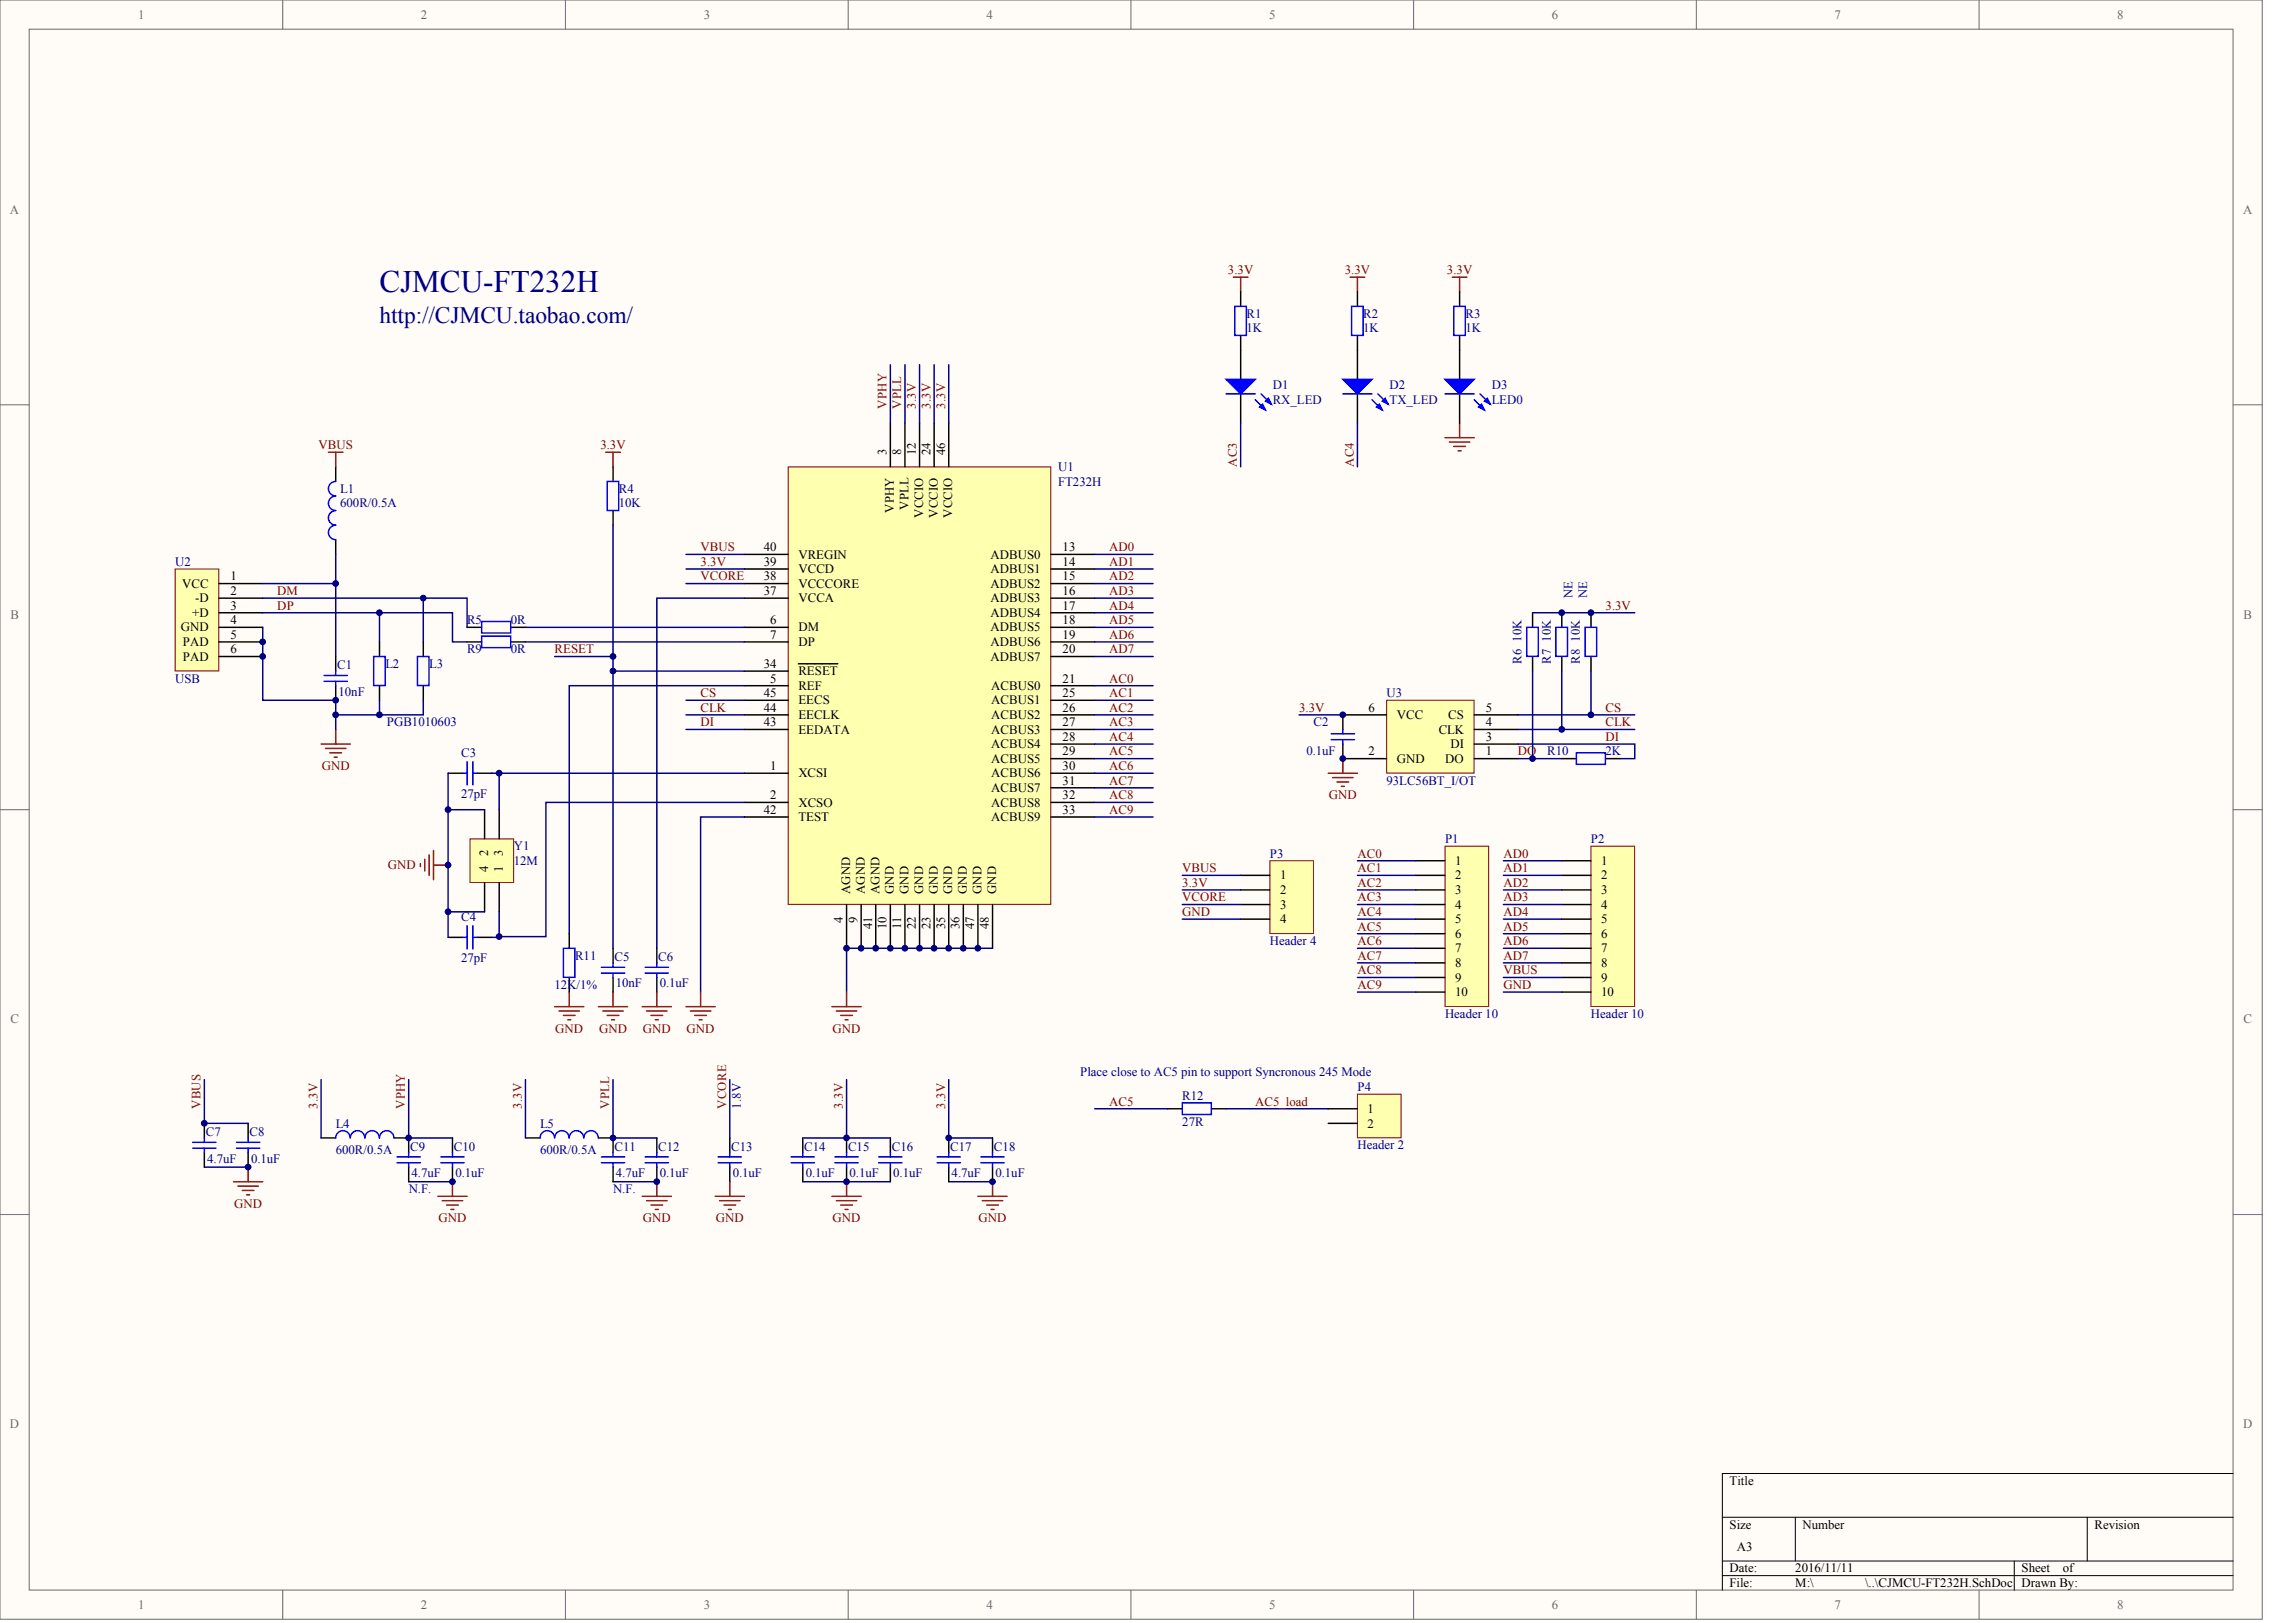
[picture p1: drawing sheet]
<svg xmlns="http://www.w3.org/2000/svg" width="840mm" height="594mm" viewBox="0 0 840 594" stroke-linecap="round" stroke-linejoin="round" font-family="sans-serif">
<defs><g id="words">
<text font-size="11.4" fill="#000080" x="139" y="106.9">CJMCU-FT232H</text>
<text font-size="8.6" fill="#000080" x="139" y="118.3">http://CJMCU.taobao.com/</text>
<g font-size="4.7" fill="#696969">
<text x="50.6" y="6.9">1</text>
<text x="154.1" y="6.9">2</text>
<text x="257.7" y="6.9">3</text>
<text x="361.2" y="6.9">4</text>
<text x="464.7" y="6.9">5</text>
<text x="568.2" y="6.9">6</text>
<text x="671.8" y="6.9">7</text>
<text x="775.3" y="6.9">8</text>
<text x="3.6" y="78.3">A</text>
<text x="821.3" y="78.3">A</text>
<text x="3.8" y="226.4">B</text>
<text x="821.5" y="226.4">B</text>
<text x="3.8" y="374.6">C</text>
<text x="821.5" y="374.6">C</text>
<text x="3.6" y="522.8">D</text>
<text x="821.3" y="522.8">D</text>
<text x="50.6" y="588.9">1</text>
<text x="154.1" y="588.9">2</text>
<text x="257.7" y="588.9">3</text>
<text x="361.2" y="588.9">4</text>
<text x="464.7" y="588.9">5</text>
<text x="568.2" y="588.9">6</text>
<text x="671.8" y="588.9">7</text>
<text x="775.3" y="588.9">8</text>
</g>
<g font-size="4.7" fill="#800000">
<text x="449.6" y="100.3">3.3V</text>
<text x="492.4" y="100.3">3.3V</text>
<text x="529.8" y="100.3">3.3V</text>
<text x="116.6" y="164.4">VBUS</text>
<text x="219.8" y="164.4">3.3V</text>
<text x="256.5" y="201.8">VBUS</text>
<text x="406.2" y="201.8">AD0</text>
<text x="256.5" y="207.1">3.3V</text>
<text x="406.2" y="207.1">AD1</text>
<text x="256.5" y="212.5">VCORE</text>
<text x="406.2" y="212.5">AD2</text>
<text x="101.5" y="217.8">DM</text>
<text x="406.2" y="217.8">AD3</text>
<text x="101.5" y="223.1">DP</text>
<text x="406.2" y="223.1">AD4</text>
<text x="587.9" y="223.1">3.3V</text>
<text x="406.2" y="228.5">AD5</text>
<text x="406.2" y="233.8">AD6</text>
<text x="203.1" y="239.2">RESET</text>
<text x="406.2" y="239.2">AD7</text>
<text x="406.2" y="249.8">AC0</text>
<text x="256.5" y="255.2">CS</text>
<text x="406.2" y="255.2">AC1</text>
<text x="256.5" y="260.5">CLK</text>
<text x="406.2" y="260.5">AC2</text>
<text x="475.7" y="260.5">3.3V</text>
<text x="587.9" y="260.5">CS</text>
<text x="256.5" y="265.9">DI</text>
<text x="406.2" y="265.9">AC3</text>
<text x="587.9" y="265.9">CLK</text>
<text x="406.2" y="271.2">AC4</text>
<text x="587.9" y="271.2">DI</text>
<text x="117.8" y="281.9">GND</text>
<text x="406.2" y="276.5">AC5</text>
<text x="406.2" y="281.9">AC6</text>
<text x="555.8" y="276.5">DO</text>
<text x="406.2" y="287.2">AC7</text>
<text x="406.2" y="292.6">AC8</text>
<text x="486.6" y="292.6">GND</text>
<text x="406.2" y="297.9">AC9</text>
<text x="497" y="313.9">AC0</text>
<text x="550.5" y="313.9">AD0</text>
<text x="142.1" y="318.2">GND</text>
<text x="432.9" y="319.3">VBUS</text>
<text x="497" y="319.3">AC1</text>
<text x="550.5" y="319.3">AD1</text>
<text x="432.9" y="324.6">3.3V</text>
<text x="432.9" y="329.9">VCORE</text>
<text x="497" y="324.6">AC2</text>
<text x="497" y="329.9">AC3</text>
<text x="550.5" y="324.6">AD2</text>
<text x="550.5" y="329.9">AD3</text>
<text x="432.9" y="335.3">GND</text>
<text x="497" y="335.3">AC4</text>
<text x="550.5" y="335.3">AD4</text>
<text x="497" y="340.6">AC5</text>
<text x="550.5" y="340.6">AD5</text>
<text x="497" y="346">AC6</text>
<text x="550.5" y="346">AD6</text>
<text x="497" y="351.3">AC7</text>
<text x="550.5" y="351.3">AD7</text>
<text x="497" y="356.6">AC8</text>
<text x="550.5" y="356.6">VBUS</text>
<text x="497" y="362">AC9</text>
<text x="550.5" y="362">GND</text>
<text x="203.3" y="378">GND</text>
<text x="219.3" y="378">GND</text>
<text x="235.4" y="378">GND</text>
<text x="251.4" y="378">GND</text>
<text x="304.9" y="378">GND</text>
<text x="406.2" y="404.7">AC5</text>
<text x="459.6" y="404.7">AC5_load</text>
<text x="85.7" y="442.1">GND</text>
<text x="160.5" y="447.4">GND</text>
<text x="235.4" y="447.4">GND</text>
<text x="262.1" y="447.4">GND</text>
<text x="304.9" y="447.4">GND</text>
<text x="358.3" y="447.4">GND</text>
</g>
<g font-size="4.7" fill="#000080">
<text x="456.4" y="116.3">R1</text>
<text x="499.2" y="116.3">R2</text>
<text x="536.6" y="116.3">R3</text>
<text x="456.4" y="121.7">1K</text>
<text x="499.2" y="121.7">1K</text>
<text x="536.6" y="121.7">1K</text>
<text x="466" y="142.5">D1</text>
<text x="508.8" y="142.5">D2</text>
<text x="546.2" y="142.5">D3</text>
<text x="466" y="147.8">RX_LED</text>
<text x="508.8" y="147.8">TX_LED</text>
<text x="546.2" y="147.8">LED0</text>
<text x="387.5" y="172.4">U1</text>
<text x="387.5" y="177.7">FT232H</text>
<text x="124.5" y="180.4">L1</text>
<text x="124.5" y="185.8">600R/0.5A</text>
<text x="226.6" y="185.8">10K</text>
<text x="226.6" y="180.4">R4</text>
<text x="64.1" y="207.1">U2</text>
<text x="171" y="228.5">R5</text>
<text x="187.1" y="228.5">0R</text>
<text x="171" y="239.2">R9</text>
<text x="187.1" y="239.2">0R</text>
<text x="123.5" y="245">C1</text>
<text x="141.1" y="244.5">L2</text>
<text x="157.1" y="244.5">L3</text>
<text x="64.1" y="249.8">USB</text>
<text x="124" y="254.6">10nF</text>
<text x="507.7" y="255.2">U3</text>
<text x="141.6" y="265.9">PGB1010603</text>
<text x="481" y="265.9">C2</text>
<text x="168.9" y="277.1">C3</text>
<text x="478.3" y="276.5">0.1uF</text>
<text x="566.5" y="276.5">R10</text>
<text x="587.9" y="276.5">2K</text>
<text x="507.7" y="287.2">93LC56BT_I/OT</text>
<text x="168.9" y="292">27pF</text>
<text x="188.1" y="311.2">Y1</text>
<text x="529.1" y="308.6">P1</text>
<text x="582.6" y="308.6">P2</text>
<text x="188.1" y="316.6">12M</text>
<text x="465" y="313.9">P3</text>
<text x="168.9" y="337.1">C4</text>
<text x="465" y="346">Header 4</text>
<text x="168.9" y="352.1">27pF</text>
<text x="210.6" y="351.3">R11</text>
<text x="225" y="351.8">C5</text>
<text x="241" y="351.8">C6</text>
<text x="203.1" y="362">12K/1%</text>
<text x="225.5" y="361.4">10nF</text>
<text x="241.6" y="361.4">0.1uF</text>
<text x="529.1" y="372.7">Header 10</text>
<text x="582.6" y="372.7">Header 10</text>
<text x="395.5" y="394">Place close to AC5 pin to support Syncronous 245 Mode</text>
<text x="497" y="399.4">P4</text>
<text x="432.9" y="402.6">R12</text>
<text x="122.9" y="412.7">L4</text>
<text x="197.7" y="412.7">L5</text>
<text x="432.9" y="412.2">27R</text>
<text x="75.4" y="415.9">C7</text>
<text x="91.4" y="415.9">C8</text>
<text x="75.9" y="425.5">4.7uF</text>
<text x="91.9" y="425.5">0.1uF</text>
<text x="122.9" y="422.3">600R/0.5A</text>
<text x="150.2" y="421.3">C9</text>
<text x="166.2" y="421.3">C10</text>
<text x="197.7" y="422.3">600R/0.5A</text>
<text x="225" y="421.3">C11</text>
<text x="241" y="421.3">C12</text>
<text x="267.8" y="421.3">C13</text>
<text x="294.5" y="421.3">C14</text>
<text x="310.5" y="421.3">C15</text>
<text x="326.6" y="421.3">C16</text>
<text x="347.9" y="421.3">C17</text>
<text x="364" y="421.3">C18</text>
<text x="497" y="420.7">Header 2</text>
<text x="150.7" y="430.9">4.7uF</text>
<text x="166.7" y="430.9">0.1uF</text>
<text x="225.5" y="430.9">4.7uF</text>
<text x="241.6" y="430.9">0.1uF</text>
<text x="268.3" y="430.9">0.1uF</text>
<text x="295" y="430.9">0.1uF</text>
<text x="311.1" y="430.9">0.1uF</text>
<text x="327.1" y="430.9">0.1uF</text>
<text x="348.5" y="430.9">4.7uF</text>
<text x="364.5" y="430.9">0.1uF</text>
<text x="149.6" y="436.7">N.F.</text>
<text x="224.5" y="436.7">N.F.</text>
</g>
<g font-size="4.7">
<text x="279.6" y="201.8">40</text>
<text x="389.1" y="201.8">13</text>
<text x="279.6" y="207.1">39</text>
<text x="292.3" y="209.8">VCCD</text>
<text x="292.3" y="204.4">VREGIN</text>
<text x="362.7" y="204.4">ADBUS0</text>
<text x="362.7" y="209.8">ADBUS1</text>
<text x="389.1" y="207.1">14</text>
<text x="66.7" y="215.1">VCC</text>
<text x="84.4" y="212.5">1</text>
<text x="279.6" y="212.5">38</text>
<text x="292.3" y="215.1">VCCCORE</text>
<text x="362.7" y="215.1">ADBUS2</text>
<text x="389.1" y="212.5">15</text>
<text x="71.5" y="220.5">-D</text>
<text x="84.4" y="217.8">2</text>
<text x="279.6" y="217.8">37</text>
<text x="292.3" y="220.5">VCCA</text>
<text x="362.7" y="220.5">ADBUS3</text>
<text x="389.1" y="217.8">16</text>
<text x="70.3" y="225.8">+D</text>
<text x="84.4" y="223.1">3</text>
<text x="362.7" y="225.8">ADBUS4</text>
<text x="389.1" y="223.1">17</text>
<text x="66.2" y="231.1">GND</text>
<text x="84.4" y="228.5">4</text>
<text x="84.4" y="233.8">5</text>
<text x="282" y="228.5">6</text>
<text x="282" y="233.8">7</text>
<text x="292.3" y="231.1">DM</text>
<text x="362.7" y="231.1">ADBUS5</text>
<text x="389.1" y="228.5">18</text>
<text x="389.1" y="233.8">19</text>
<text x="66.9" y="236.5">PAD</text>
<text x="84.4" y="239.2">6</text>
<text x="292.3" y="236.5">DP</text>
<text x="362.7" y="236.5">ADBUS6</text>
<text x="389.1" y="239.2">20</text>
<text x="66.9" y="241.8">PAD</text>
<text x="279.6" y="244.5">34</text>
<text x="362.7" y="241.8">ADBUS7</text>
<text x="282" y="249.8">5</text>
<text x="292.3" y="247.2">RESET</text>
<text x="389.1" y="249.8">21</text>
<text x="279.6" y="255.2">45</text>
<text x="292.3" y="252.5">REF</text>
<text x="292.3" y="257.8">EECS</text>
<text x="362.9" y="252.5">ACBUS0</text>
<text x="362.9" y="257.8">ACBUS1</text>
<text x="389.1" y="255.2">25</text>
<text x="279.6" y="260.5">44</text>
<text x="292.3" y="263.2">EECLK</text>
<text x="362.9" y="263.2">ACBUS2</text>
<text x="389.1" y="260.5">26</text>
<text x="501.1" y="260.5">6</text>
<text x="511.5" y="263.2">VCC</text>
<text x="530.3" y="263.2">CS</text>
<text x="544.1" y="260.5">5</text>
<text x="279.6" y="265.9">43</text>
<text x="292.3" y="268.5">EEDATA</text>
<text x="362.9" y="268.5">ACBUS3</text>
<text x="389.1" y="265.9">27</text>
<text x="526.8" y="268.5">CLK</text>
<text x="544.1" y="265.9">4</text>
<text x="362.9" y="273.9">ACBUS4</text>
<text x="389.1" y="271.2">28</text>
<text x="531.1" y="273.9">DI</text>
<text x="544.1" y="271.2">3</text>
<text x="282" y="281.9">1</text>
<text x="362.9" y="279.2">ACBUS5</text>
<text x="389.1" y="276.5">29</text>
<text x="389.1" y="281.9">30</text>
<text x="501.1" y="276.5">2</text>
<text x="511.5" y="279.2">GND</text>
<text x="529.2" y="279.2">DO</text>
<text x="544.1" y="276.5">1</text>
<text x="292.3" y="284.5">XCSI</text>
<text x="362.9" y="284.5">ACBUS6</text>
<text x="389.1" y="287.2">31</text>
<text x="282" y="292.6">2</text>
<text x="362.9" y="289.9">ACBUS7</text>
<text x="389.1" y="292.6">32</text>
<text x="279.6" y="297.9">42</text>
<text x="292.3" y="295.2">XCSO</text>
<text x="362.9" y="295.2">ACBUS8</text>
<text x="389.1" y="297.9">33</text>
<text x="292.3" y="300.6">TEST</text>
<text x="362.9" y="300.6">ACBUS9</text>
<text x="532.9" y="316.6">1</text>
<text x="586.3" y="316.6">1</text>
<text x="468.7" y="321.9">1</text>
<text x="532.9" y="321.9">2</text>
<text x="586.3" y="321.9">2</text>
<text x="468.7" y="327.3">2</text>
<text x="532.9" y="327.3">3</text>
<text x="586.3" y="327.3">3</text>
<text x="468.7" y="332.6">3</text>
<text x="532.9" y="332.6">4</text>
<text x="586.3" y="332.6">4</text>
<text x="468.7" y="337.9">4</text>
<text x="532.9" y="337.9">5</text>
<text x="586.3" y="337.9">5</text>
<text x="532.9" y="343.3">6</text>
<text x="586.3" y="343.3">6</text>
<text x="532.9" y="348.6">7</text>
<text x="532.9" y="354">8</text>
<text x="586.3" y="348.6">7</text>
<text x="586.3" y="354">8</text>
<text x="532.9" y="359.3">9</text>
<text x="586.3" y="359.3">9</text>
<text x="532.9" y="364.6">10</text>
<text x="586.3" y="364.6">10</text>
<text x="500.8" y="407.4">1</text>
<text x="500.8" y="412.7">2</text>
<text x="633.3" y="543.5">Title</text>
<text x="633.3" y="559.6">Size</text>
<text x="660.1" y="559.6">Number</text>
<text x="766.9" y="559.6">Revision</text>
<text x="636" y="567.6">A3</text>
<text x="633.3" y="575.6">Date:</text>
<text x="657.4" y="575.6">2016/11/11</text>
<text x="740.2" y="575.6">Sheet</text>
<text x="755.3" y="575.6">of</text>
<text x="633.3" y="580.9">File:</text>
<text x="657.4" y="580.9">M:\</text>
<text x="682.9" y="580.9">\..\CJMCU-FT232H.SchDoc</text>
<text x="740.2" y="580.9">Drawn By:</text>
</g>
<g font-size="4.6" fill="#800000">
<text x="324.7" y="149.5" transform="rotate(-90 324.7 149.5)">VPHY</text>
<text x="330" y="149.5" transform="rotate(-90 330 149.5)">VPLL</text>
<text x="335.3" y="149.5" transform="rotate(-90 335.3 149.5)">3.3V</text>
<text x="340.7" y="149.5" transform="rotate(-90 340.7 149.5)">3.3V</text>
<text x="346" y="149.5" transform="rotate(-90 346 149.5)">3.3V</text>
<text x="452.9" y="170.9" transform="rotate(-90 452.9 170.9)">AC3</text>
<text x="495.7" y="170.9" transform="rotate(-90 495.7 170.9)">AC4</text>
<text x="73.5" y="405.9" transform="rotate(-90 73.5 405.9)">VBUS</text>
<text x="116.2" y="405.9" transform="rotate(-90 116.2 405.9)">3.3V</text>
<text x="148.3" y="405.9" transform="rotate(-90 148.3 405.9)">VPHY</text>
<text x="191" y="405.9" transform="rotate(-90 191 405.9)">3.3V</text>
<text x="223.1" y="405.9" transform="rotate(-90 223.1 405.9)">VPLL</text>
<text x="265.9" y="405.9" transform="rotate(-90 265.9 405.9)">VCORE</text>
<text x="308.6" y="405.9" transform="rotate(-90 308.6 405.9)">3.3V</text>
<text x="346" y="405.9" transform="rotate(-90 346 405.9)">3.3V</text>
</g>
<g font-size="4.6">
<text x="324.7" y="166.6" transform="rotate(-90 324.7 166.6)">3</text>
<text x="330" y="166.6" transform="rotate(-90 330 166.6)">8</text>
<text x="335.3" y="166.6" transform="rotate(-90 335.3 166.6)">12</text>
<text x="340.7" y="166.6" transform="rotate(-90 340.7 166.6)">24</text>
<text x="346" y="166.6" transform="rotate(-90 346 166.6)">46</text>
<text x="327.3" y="187.7" transform="rotate(-90 327.3 187.7)">VPHY</text>
<text x="332.7" y="186.6" transform="rotate(-90 332.7 186.6)">VPLL</text>
<text x="338" y="189.6" transform="rotate(-90 338 189.6)">VCCIO</text>
<text x="343.4" y="189.6" transform="rotate(-90 343.4 189.6)">VCCIO</text>
<text x="348.7" y="189.6" transform="rotate(-90 348.7 189.6)">VCCIO</text>
<text x="178.7" y="313.2" transform="rotate(-90 178.7 313.2)">2</text>
<text x="184.1" y="313.2" transform="rotate(-90 184.1 313.2)">3</text>
<text x="178.7" y="319.3" transform="rotate(-90 178.7 319.3)">4</text>
<text x="184.1" y="319.3" transform="rotate(-90 184.1 319.3)">1</text>
<text x="311.3" y="327.4" transform="rotate(-90 311.3 327.4)">AGND</text>
<text x="316.6" y="327.4" transform="rotate(-90 316.6 327.4)">AGND</text>
<text x="322" y="327.4" transform="rotate(-90 322 327.4)">AGND</text>
<text x="327.3" y="327.4" transform="rotate(-90 327.3 327.4)">GND</text>
<text x="332.7" y="327.4" transform="rotate(-90 332.7 327.4)">GND</text>
<text x="338" y="327.4" transform="rotate(-90 338 327.4)">GND</text>
<text x="343.4" y="327.4" transform="rotate(-90 343.4 327.4)">GND</text>
<text x="348.7" y="327.4" transform="rotate(-90 348.7 327.4)">GND</text>
<text x="354" y="327.4" transform="rotate(-90 354 327.4)">GND</text>
<text x="359.4" y="327.4" transform="rotate(-90 359.4 327.4)">GND</text>
<text x="364.7" y="327.4" transform="rotate(-90 364.7 327.4)">GND</text>
<text x="308.6" y="337.8" transform="rotate(-90 308.6 337.8)">4</text>
<text x="314" y="337.8" transform="rotate(-90 314 337.8)">9</text>
<text x="319.3" y="340.2" transform="rotate(-90 319.3 340.2)">41</text>
<text x="324.7" y="340.2" transform="rotate(-90 324.7 340.2)">10</text>
<text x="330" y="340.2" transform="rotate(-90 330 340.2)">11</text>
<text x="335.3" y="340.2" transform="rotate(-90 335.3 340.2)">22</text>
<text x="340.7" y="340.2" transform="rotate(-90 340.7 340.2)">23</text>
<text x="346" y="340.2" transform="rotate(-90 346 340.2)">35</text>
<text x="351.4" y="340.2" transform="rotate(-90 351.4 340.2)">36</text>
<text x="356.7" y="340.2" transform="rotate(-90 356.7 340.2)">47</text>
<text x="362.1" y="340.2" transform="rotate(-90 362.1 340.2)">48</text>
</g>
<g font-size="4.6" fill="#000080">
<text x="575.8" y="218.9" transform="rotate(-90 575.8 218.9)">NE</text>
<text x="581.2" y="218.9" transform="rotate(-90 581.2 218.9)">NE</text>
<text x="557.1" y="235" transform="rotate(-90 557.1 235)">10K</text>
<text x="567.8" y="235" transform="rotate(-90 567.8 235)">10K</text>
<text x="578.5" y="235" transform="rotate(-90 578.5 235)">10K</text>
<text x="557.1" y="243" transform="rotate(-90 557.1 243)">R6</text>
<text x="567.8" y="243" transform="rotate(-90 567.8 243)">R7</text>
<text x="578.5" y="243" transform="rotate(-90 578.5 243)">R8</text>
<text x="271.2" y="405.9" transform="rotate(-90 271.2 405.9)">1.8V</text>
</g>
</g></defs>
<g fill="#fffcf8" stroke="#696969" stroke-width=".37">
<path d="M0 0h828.4v592.7h-828.4z"/>
<path d="M10.7 10.7h807v571.3h-807z"/>
</g>
<g fill="none" stroke="#696969" stroke-width=".37">
<path d="M103.5 0v10.7M207 0v10.7M310.6 0v10.7M414.1 0v10.7M517.6 0v10.7M621.1 0v10.7M724.7 0v10.7M0 148.2h10.7M817.7 148.2h10.7M0 296.4h10.7M817.7 296.4h10.7M0 444.6h10.7"/>
<path d="M817.7 444.6h10.7M103.5 582.1v10.7M207 582.1v10.7M310.6 582.1v10.7M414.1 582.1v10.7M517.6 582.1v10.7M621.1 582.1v10.7M724.7 582.1v10.7"/>
</g>
<path d="M817.7 539.4h-187v42.7M630.7 555.4h187M657.4 555.4v16M764.3 555.4v16M630.7 571.4h187M630.7 576.7h187M737.5 571.4v10.7" fill="none" stroke="#000" stroke-width=".37"/>
<path d="M531.8 101.5h5.3M534.5 101.5v5.3M534.5 154.9v5.3M529.1 160.2h10.7M530.7 161.8h7.5M532.3 163.4h4.3M533.9 165h1.1M117.6 272.3h10.7M119.2 274h7.5M120.8 275.6h4.3M122.4 277.2h1.1M122.9 267v5.3" fill="none" stroke="#800000" stroke-width=".53"/>
<path d="M534.5 106.8v5.3M534.5 122.8v16M534.5 144.2v10.7M164.1 283h5.3M174.8 283h5.3M164.1 343.1h5.3M174.8 343.1h5.3" fill="none" stroke="#000" stroke-width=".53"/>
<g fill="#00f" stroke="#00f" stroke-width=".53">
<path d="M529.1 138.8h10.7l-5.3 5.4z"/>
<path d="M541.4 149l1.1-1.1 1 2.2z"/>
<path d="M543.5 146.9l1.1-1.1 1.1 2.1z"/>
</g>
<path d="M532.3 112.1h4.2v10.7h-4.2zM529.1 144.2h10.7M539.8 146.3l3.7 3.8M541.9 144.2l3.8 3.7M171 278.8v8.5M173.2 278.8v8.5M169.4 283h1.6M173.2 283h1.6M171 338.8v8.6M173.2 338.8v8.6M169.4 343.1h1.6M173.2 343.1h1.6" fill="none" stroke="#00f" stroke-width=".53"/>
<path d="M64.1 208.3h16v37.3h-16z" fill="#ffffb0" stroke="#800000" stroke-width=".37"/>
<path d="M80.2 213.6h16M80.2 218.9h16M80.2 229.6h16M80.2 224.3h16M80.2 235h16M80.2 240.3h16" fill="none" stroke="#000" stroke-width=".53"/>
<path d="M288.6 170.9h96.2v160.1h-96.2z" fill="#ffffb0" stroke="#800000" stroke-width=".37"/>
<g fill="none" stroke="#000" stroke-width=".53">
<path d="M326 154.9v16M331.4 154.9v16M336.7 154.9v16M342.1 154.9v16M347.4 154.9v16M122.9 170.9v5.3M224.5 170.9v5.3M122.9 197.6v5.3M224.5 186.9v5.3M272.6 218.9h16M272.6 213.6h16M272.6 208.3h16"/>
<path d="M272.6 202.9h16M384.8 218.9h16M384.8 213.6h16M384.8 208.3h16M384.8 202.9h16M171 229.6h5.4M171 235h5.4M187.1 229.6h5.3M187.1 235h5.3M272.6 229.6h16M272.6 235h16M384.8 229.6h16"/>
<path d="M384.8 235h16M384.8 224.3h16M122.9 240.3v5.3M122.9 251v5.3M272.6 251h16M272.6 245.6h16M272.6 256.3h16M292.3 243h14.5M384.8 251h16M384.8 256.3h16M384.8 240.3h16M272.6 267h16"/>
<path d="M272.6 261.7h16M384.8 267h16M384.8 261.7h16M384.8 272.3h16M384.8 277.7h16M272.6 283h16M272.6 293.7h16M272.6 299.1h16M384.8 283h16M384.8 293.7h16M384.8 299.1h16M384.8 288.4h16"/>
<path d="M310 331.1v16M315.3 331.1v16M320.7 331.1v16M326 331.1v16M331.4 331.1v16M336.7 331.1v16M342.1 331.1v16M347.4 331.1v16M352.7 331.1v16M358.1 331.1v16M363.4 331.1v16M208.4 341.8v5.3"/>
<path d="M208.4 357.8v5.3M224.5 347.1v5.4M224.5 357.8v5.3M240.5 347.1v5.4M240.5 357.8v5.3M90.9 411.2v5.3M117.6 416.5h5.3M144.3 416.5h5.3M165.7 416.5v5.4M192.4 416.5h5.3M219.1 416.5h5.4M240.5 416.5v5.4"/>
<path d="M267.2 416.5v5.4M293.9 416.5v5.4M310 416.5v5.4M326 416.5v5.4M90.9 421.9v5.3M165.7 427.2v5.4M240.5 427.2v5.4M267.2 427.2v5.4M293.9 427.2v5.4M310 427.2v5.4M326 427.2v5.4"/>
</g>
<g fill="none" stroke="#00f" stroke-width=".53">
<path d="M122.9 176.2a2.67 2.67 0 0 0-2.6 2.7 2.67 2.67 0 0 0 2.6 2.7 2.64 2.64 0 0 0-2.6 2.6 2.64 2.64 0 0 0 2.6 2.7M222.3 176.2h4.3v10.7h-4.3zM122.9 186.9a2.67 2.67 0 0 0-2.6 2.7 2.67 2.67 0 0 0 2.6 2.6 2.64 2.64 0 0 0-2.6 2.7 2.64 2.64 0 0 0 2.6 2.6M176.4 232.8h10.6v4.3h-10.6zM176.4 227.5h10.6v4.2h-10.6zM118.6 247.3h8.6M118.6 249.4h8.6M122.9 245.6v1.7M122.9 249.4v1.6M206.3 347.1h4.2v10.6h-4.2zM220.2 354.1h8.5M220.2 356.2h8.5"/>
<path d="M224.5 352.5v1.6M224.5 356.2v1.6M236.2 354.1h8.6M236.2 356.2h8.6M240.5 352.5v1.6M240.5 356.2v1.6M86.6 418.1h8.5M90.9 416.5v1.6M133.6 416.5a2.67 2.67 0 0 0-2.7-2.6 2.67 2.67 0 0 0-2.7 2.6 2.65 2.65 0 0 0-2.6-2.6 2.65 2.65 0 0 0-2.7 2.6M138.9 416.5a2.65 2.65 0 0 0-2.6-2.6 2.65 2.65 0 0 0-2.7 2.6M144.2 416.5a2.65 2.65 0 0 0-2.6-2.6 2.65 2.65 0 0 0-2.6 2.6M203 416.5a2.65 2.65 0 0 0-2.6-2.6 2.65 2.65 0 0 0-2.7 2.6"/>
<path d="M208.4 416.5a2.65 2.65 0 0 0-2.7-2.6 2.65 2.65 0 0 0-2.6 2.6M219.1 416.5a2.67 2.67 0 0 0-2.7-2.6 2.67 2.67 0 0 0-2.7 2.6 2.65 2.65 0 0 0-2.6-2.6 2.65 2.65 0 0 0-2.7 2.6M86.6 420.3h8.5M90.9 420.3v1.6M161.4 423.5h8.6M161.4 425.6h8.6M165.7 421.9v1.6M165.7 425.6v1.6M236.2 423.5h8.6M236.2 425.6h8.6M240.5 421.9v1.6M240.5 425.6v1.6"/>
<path d="M263 423.5h8.5M263 425.6h8.5M267.2 421.9v1.6M267.2 425.6v1.6M289.7 423.5h8.5M289.7 425.6h8.5M293.9 421.9v1.6M293.9 425.6v1.6M305.7 423.5h8.6M305.7 425.6h8.6M310 421.9v1.6M310 425.6v1.6"/>
<path d="M321.7 423.5h8.6M321.7 425.6h8.6M326 421.9v1.6M326 425.6v1.6"/>
</g>
<g fill="none" stroke="#800000" stroke-width=".53">
<path d="M120.3 165.5h5.3M122.9 165.5v5.4M221.8 165.5h5.3M224.5 165.5v5.4M203.1 368.5h10.7M204.7 370.1h7.5M206.3 371.7h4.3M207.9 373.3h1.1M208.4 363.1v5.4M219.1 368.5h10.7M220.7 370.1h7.5M222.3 371.7h4.3"/>
<path d="M223.9 373.3h1.1M224.5 363.1v5.4M235.2 368.5h10.6M236.8 370.1h7.4M238.4 371.7h4.2M240 373.3h1M240.5 363.1v5.4M251.2 368.5h10.7M252.8 370.1h7.5M254.4 371.7h4.3M256 373.3h1.1M256.5 363.1v5.4"/>
<path d="M304.6 368.5h10.7M306.2 370.1h7.5M307.8 371.7h4.3M309.4 373.3h1.1M310 363.1v5.4M85.5 432.6h10.7M87.1 434.2h7.5M88.7 435.8h4.3M90.3 437.4h1.1M90.9 427.2v5.4M160.3 437.9h10.7M161.9 439.5h7.5"/>
<path d="M165.7 432.6v5.3M235.2 437.9h10.6M236.8 439.5h7.4M240.5 432.6v5.3M261.9 437.9h10.7M263.5 439.5h7.5M267.2 432.6v5.3M304.6 437.9h10.7M306.2 439.5h7.5M310 432.6v5.3M163.5 441.1h4.3M165.1 442.7h1.1"/>
<path d="M238.4 441.1h4.2M240 442.7h1M265.1 441.1h4.3M266.7 442.7h1.1M307.8 441.1h4.3M309.4 442.7h1.1"/>
</g>
<g fill="none" stroke="#000080" stroke-width=".53">
<path d="M326 133.5v21.4M331.4 133.5v21.4M336.7 133.5v21.4M342.1 133.5v21.4M347.4 133.5v21.4M224.5 192.2v154.9M96.2 218.9h74.8v10.7M96.2 213.6h26.7M122.9 202.9v37.4M155 218.9v16.1M251.2 213.6h21.4M251.2 202.9h21.4"/>
<path d="M251.2 208.3h21.4M272.6 218.9h-32.1v128.2M400.8 213.6h21.4M400.8 202.9h21.4M400.8 208.3h21.4M400.8 218.9h21.4M96.2 229.6v26.7h26.7v10.7M96.2 224.3h69.5v10.7h5.3M139 224.3v10.7M192.4 229.6h80.2M192.4 235h80.2M400.8 229.6h21.4"/>
<path d="M400.8 235h21.4M400.8 224.3h21.4M203.1 240.3h21.4M224.5 245.6h48.1M251.2 256.3h21.4M272.6 251h-64.2v90.8M400.8 256.3h21.4M400.8 251h21.4M400.8 240.3h21.4M251.2 261.7h21.4M251.2 267h21.4M400.8 261.7h21.4"/>
<path d="M400.8 267h21.4M400.8 272.3h21.4M400.8 277.7h21.4M272.6 299.1h-16.1v64M400.8 283h21.4M400.8 288.4h21.4M400.8 293.7h21.4M400.8 299.1h21.4M363.4 347.1h-53.4v16M74.8 395.2v16h16.1M117.6 395.2v21.3M149.6 395.2v21.3h16.1"/>
<path d="M192.4 395.2v21.3M224.5 395.2v21.3h16M267.2 395.2v21.3M310 395.2v21.3M293.9 416.5h32.1M74.8 427.2h16.1M149.6 432.6h16.1M224.5 432.6h16M293.9 432.6h32.1"/>
</g>
<path d="M507.7 256.3h32v26.7h-32z" fill="#ffffb0" stroke="#800000" stroke-width=".37"/>
<g fill="none" stroke="#000" stroke-width=".53">
<path d="M454.3 106.8v5.3M497 106.8v5.3M454.3 122.8v16M497 122.8v16M454.3 144.2v10.7M497 144.2v10.7M139 235v5.3M155 235v5.3M561.2 224.3v5.3M571.9 224.3v5.3M582.6 224.3v5.3M139 251v5.3"/>
<path d="M155 251v5.3M561.2 240.3v5.3M571.9 240.3v5.3M582.6 240.3v5.3M491.7 272.3v5.4h16M507.7 261.7h-16v5.3M539.8 277.7h16M539.8 272.3h16M539.8 267h16M539.8 261.7h16M571.9 277.7h5.3M587.9 277.7h5.3"/>
<path d="M363.4 416.5v5.4M427.6 405.9h5.3M443.6 405.9h5.3M363.4 427.2v5.4"/>
</g>
<path d="M454.3 154.9v16M497 154.9v16M139 256.3v5.4M155 256.3v5.4h-32.1M555.8 277.7h16.1M347.4 395.2v21.3h16M400.8 405.9h26.8M448.9 405.9h37.5M347.4 432.6h16" fill="none" stroke="#000080" stroke-width=".53"/>
<g fill="none" stroke="#00f" stroke-width=".53">
<path d="M452.1 112.1h4.3v10.7h-4.3zM494.9 112.1h4.2v10.7h-4.2zM448.9 144.2h10.7M459.6 146.3l3.8 3.8M461.8 144.2l3.7 3.7M491.7 144.2h10.7M502.4 146.3l3.7 3.8M504.5 144.2l3.8 3.7M559 229.6h4.3v10.7h-4.3zM569.7 229.6h4.3v10.7h-4.3zM580.4 229.6h4.2v10.7h-4.2zM136.8 240.3h4.2v10.6h-4.2z"/>
<path d="M152.9 240.3h4.2v10.6h-4.2zM487.4 270.7h8.6M487.4 268.6h8.6M491.7 267v1.6M491.7 270.7v1.6M577.2 275.6h10.6v4.2h-10.6zM432.9 403.7h10.6v4.2h-10.6zM359.2 423.5h8.5M359.2 425.6h8.5M363.4 421.9v1.6M363.4 425.6v1.6"/>
</g>
<g fill="none" stroke="#800000" stroke-width=".53">
<path d="M451.6 101.5h5.4M454.3 101.5v5.3M494.4 101.5h5.3M497 101.5v5.3M491.7 277.7v5.3M486.4 283h10.6M488 284.6h7.4M489.6 286.2h4.2M491.2 287.8h1M358.1 437.9h10.7M359.7 439.5h7.5M363.4 432.6v5.3"/>
<path d="M361.3 441.1h4.3M362.9 442.7h1.1"/>
</g>
<g fill="#00f" stroke="#00f" stroke-width=".53">
<path d="M448.9 138.8h10.7l-5.3 5.4z"/>
<path d="M461.2 149l1.1-1.1 1.1 2.2z"/>
<path d="M463.4 146.9l1-1.1 1.1 2.1z"/>
<path d="M491.7 138.8h10.7l-5.4 5.4z"/>
<path d="M504 149l1.1-1.1 1 2.2z"/>
<path d="M506.1 146.9l1.1-1.1 1.1 2.1z"/>
</g>
<path d="M529.1 309.7h16v58.7h-16z" fill="#ffffb0" stroke="#800000" stroke-width=".37"/>
<path d="M518.4 315.1h10.7M518.4 320.4h10.7M518.4 325.8h10.7M518.4 331.1h10.7M518.4 336.4h10.7M518.4 341.8h10.7M518.4 347.1h10.7M518.4 352.5h10.7M518.4 357.8h10.7M518.4 363.1h10.7" fill="none" stroke="#000" stroke-width=".53"/>
<path d="M582.6 309.7h15.9v58.7h-15.9z" fill="#ffffb0" stroke="#800000" stroke-width=".37"/>
<path d="M571.9 315.1h10.7M571.9 320.4h10.7M571.9 325.8h10.7M571.9 331.1h10.7M571.9 336.4h10.7M571.9 341.8h10.7M571.9 347.1h10.7M571.9 352.5h10.7M571.9 357.8h10.7M571.9 363.1h10.7" fill="none" stroke="#000" stroke-width=".53"/>
<g fill="none" stroke="#000080" stroke-width=".53">
<path d="M497 315.1h21.4M550.5 315.1h21.4M497 320.4h21.4M497 325.8h21.4M497 331.1h21.4M497 336.4h21.4M550.5 320.4h21.4M550.5 325.8h21.4M550.5 331.1h21.4M550.5 336.4h21.4M497 341.8h21.4M497 347.1h21.4"/>
<path d="M497 352.5h21.4M497 357.8h21.4M550.5 341.8h21.4M550.5 347.1h21.4M550.5 352.5h21.4M550.5 357.8h21.4M497 363.1h21.4M550.5 363.1h21.4"/>
</g>
<path d="M465 315.1h16v26.6h-16z" fill="#ffffb0" stroke="#800000" stroke-width=".37"/>
<path d="M454.3 320.4h10.7M454.3 325.8h10.7M454.3 331.1h10.7M454.3 336.4h10.7M74.8 411.2v5.3M149.6 416.5v5.4M224.5 416.5v5.4M347.4 416.5v5.4M74.8 421.9v5.3M149.6 427.2v5.4M224.5 427.2v5.4M347.4 427.2v5.4" fill="none" stroke="#000" stroke-width=".53"/>
<path d="M432.9 320.4h21.4M432.9 325.8h21.4M432.9 331.1h21.4M432.9 336.4h21.4" fill="none" stroke="#000080" stroke-width=".53"/>
<g fill="none" stroke="#00f" stroke-width=".53">
<path d="M70.5 418.1h8.6M74.8 416.5v1.6M70.5 420.3h8.6M74.8 420.3v1.6M145.4 423.5h8.5M145.4 425.6h8.5M149.6 421.9v1.6M149.6 425.6v1.6M220.2 423.5h8.5M220.2 425.6h8.5M224.5 421.9v1.6M224.5 425.6v1.6"/>
<path d="M343.1 423.5h8.6M343.1 425.6h8.6M347.4 421.9v1.6M347.4 425.6v1.6"/>
</g>
<path d="M497 400.5h16v16h-16z" fill="#ffffb0" stroke="#800000" stroke-width=".37"/>
<path d="M486.4 405.9h10.6M486.4 411.2h10.6" fill="none" stroke="#000" stroke-width=".53"/>
<path d="M561.2 224.3h37.4M561.2 245.6v32.1M571.9 245.6v21.4M582.6 245.6v16.1M475.7 261.7h16M555.8 272.3h42.8v5.4h-5.4M555.8 261.7h42.8M555.8 267h42.8" fill="none" stroke="#000080" stroke-width=".53"/>
<path d="M153.9 316.1v1.1M155.5 314.5v4.3M157.1 312.9v7.5M158.7 311.3v10.7M158.7 316.7h5.4" fill="none" stroke="#800000" stroke-width=".53"/>
<path d="M172.1 307.1h16v15.9h-16z" fill="#ffffb0" stroke="#800000" stroke-width=".37"/>
<path d="M177.4 296.4v10.7M182.8 296.4v10.7M177.4 323.1v10.7M182.8 323.1v10.7" fill="none" stroke="#000" stroke-width=".53"/>
<path d="M164.1 296.4h13.3M164.1 283v60.1M180.1 283h92.5M182.8 283v13.4M272.6 293.7h-72.7v49.1h-17.1v.3h-2.7M164.1 333.8h13.3M182.8 333.8v9" fill="none" stroke="#000080" stroke-width=".53"/>
<g fill="#000080" stroke="#000080" stroke-width=".37">
<circle cx="74.8" cy="411.2" r="1.04"/>
<circle cx="90.8" cy="427.2" r="1.04"/>
<circle cx="96.2" cy="240.3" r="1.04"/>
<circle cx="96.2" cy="234.9" r="1.04"/>
<circle cx="122.9" cy="261.6" r="1.04"/>
<circle cx="122.9" cy="256.3" r="1.04"/>
<circle cx="122.9" cy="213.6" r="1.04"/>
<circle cx="138.9" cy="261.6" r="1.04"/>
<circle cx="138.9" cy="224.3" r="1.04"/>
<circle cx="149.6" cy="416.5" r="1.04"/>
<circle cx="155" cy="218.9" r="1.04"/>
<circle cx="164.1" cy="333.7" r="1.04"/>
<circle cx="164.1" cy="316.6" r="1.04"/>
<circle cx="164.1" cy="296.4" r="1.04"/>
<circle cx="165.7" cy="432.5" r="1.04"/>
<circle cx="182.8" cy="342.8" r="1.04"/>
<circle cx="182.8" cy="283" r="1.04"/>
<circle cx="224.4" cy="416.5" r="1.04"/>
<circle cx="224.4" cy="245.6" r="1.04"/>
<circle cx="224.4" cy="240.3" r="1.04"/>
<circle cx="240.5" cy="432.5" r="1.04"/>
<circle cx="310" cy="432.5" r="1.04"/>
<circle cx="310" cy="416.5" r="1.04"/>
<circle cx="310" cy="347.1" r="1.04"/>
<circle cx="315.3" cy="347.1" r="1.04"/>
<circle cx="320.6" cy="347.1" r="1.04"/>
<circle cx="326" cy="347.1" r="1.04"/>
<circle cx="331.3" cy="347.1" r="1.04"/>
<circle cx="336.7" cy="347.1" r="1.04"/>
<circle cx="342" cy="347.1" r="1.04"/>
<circle cx="347.4" cy="416.5" r="1.04"/>
<circle cx="347.4" cy="347.1" r="1.04"/>
<circle cx="352.7" cy="347.1" r="1.04"/>
<circle cx="358.1" cy="347.1" r="1.04"/>
<circle cx="363.4" cy="432.5" r="1.04"/>
<circle cx="491.7" cy="277.7" r="1.04"/>
<circle cx="491.7" cy="261.6" r="1.04"/>
<circle cx="561.2" cy="277.7" r="1.04"/>
<circle cx="571.8" cy="267" r="1.04"/>
<circle cx="571.8" cy="224.3" r="1.04"/>
<circle cx="582.5" cy="261.6" r="1.04"/>
<circle cx="582.5" cy="224.3" r="1.04"/>
</g>
<use href="#words"/>
</svg>
